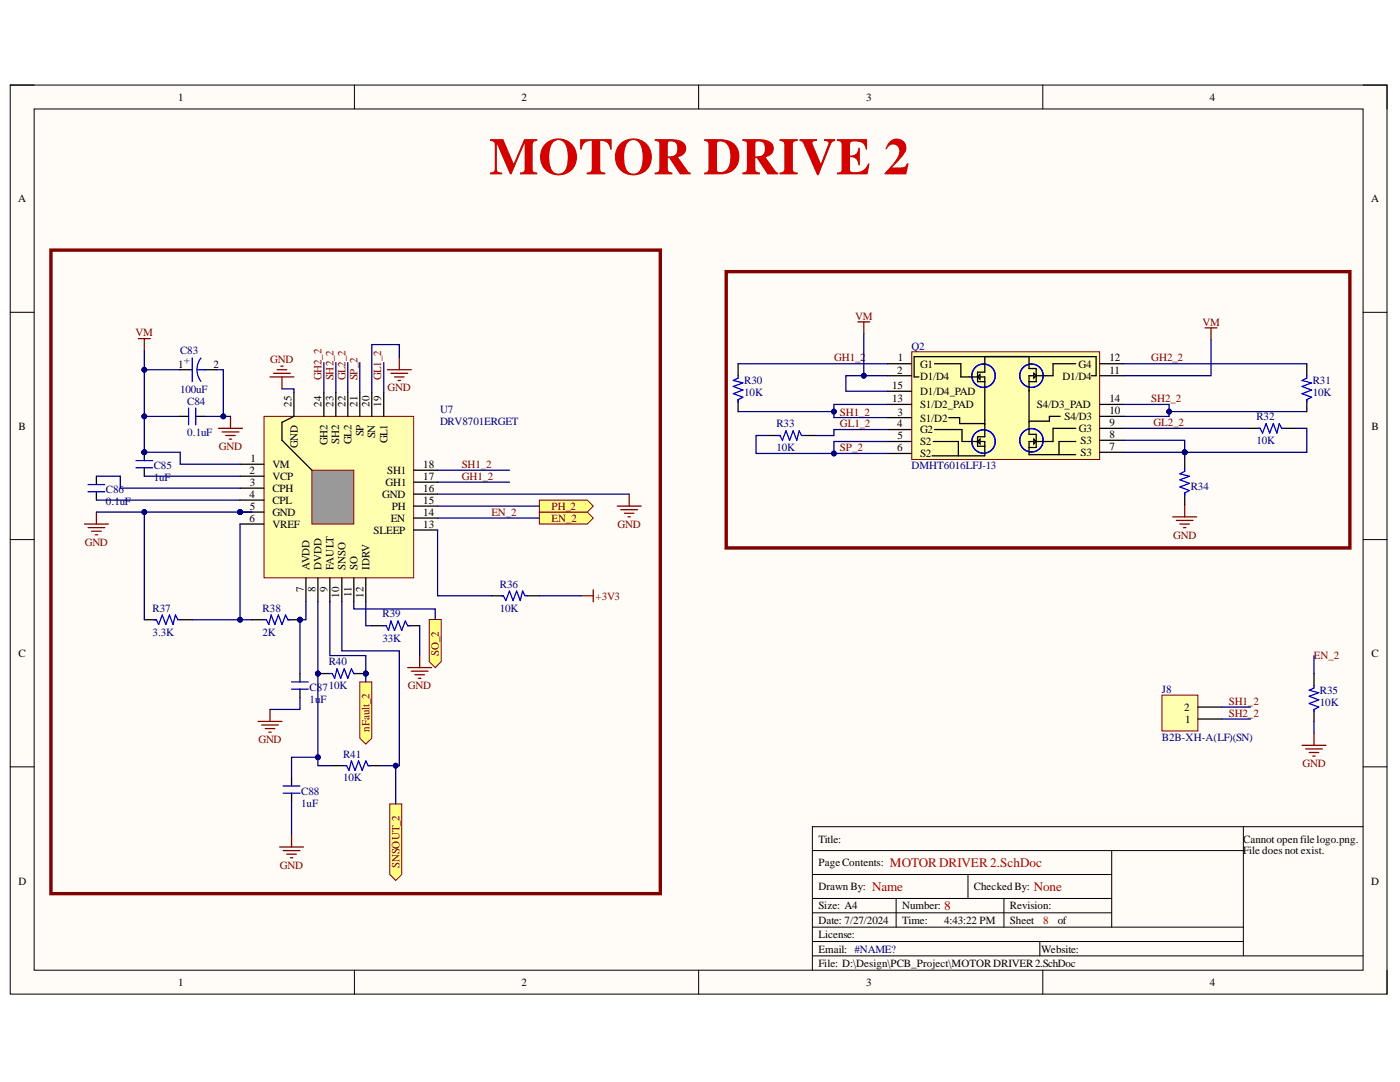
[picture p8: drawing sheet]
<svg xmlns="http://www.w3.org/2000/svg" width="279mm" height="216mm" viewBox="0 0 279 216" stroke-linecap="round" stroke-linejoin="round" font-family="sans-serif">
<defs><g id="words">
<text font-size="10.4" fill="#d50000" x="97.6" y="34.8">MOTOR DRIVE 2</text>
<g font-size="2.6" fill="#d50000">
<text x="177.6" y="173">MOTOR DRIVER2.SchDoc</text>
<text x="174.1" y="177.8">Name</text>
<text x="206.3" y="177.8">None</text>
<text x="188.4" y="181.6">8</text>
</g>
<g font-size="2.2">
<text x="35.6" y="20.1">1</text>
<text x="104.1" y="20.1">2</text>
<text x="172.9" y="20.1">3</text>
<text x="241.4" y="20.1">4</text>
<text x="3.6" y="40.4">A</text>
<text x="273.6" y="40.4">A</text>
<text x="35.6" y="73.4">1</text>
<text x="42.6" y="73.4">2</text>
<text x="178" y="77.6">15</text>
<text x="179" y="74.6">2</text>
<text x="179.2" y="72.1">1</text>
<text x="183.6" y="73.4">G1</text>
<text x="183.6" y="75.7">D1/D4</text>
<text x="212" y="75.7">D1/D4</text>
<text x="215.2" y="73.4">G4</text>
<text x="221.4" y="74.6">11</text>
<text x="221.4" y="72.1">12</text>
<text x="58.2" y="81.2" transform="rotate(-90 58.2 81.2)">25</text>
<text x="64.2" y="81.2" transform="rotate(-90 64.2 81.2)">24</text>
<text x="66.5" y="81.2" transform="rotate(-90 66.5 81.2)">23</text>
<text x="69" y="81.2" transform="rotate(-90 69 81.2)">22</text>
<text x="71.3" y="81.2" transform="rotate(-90 71.3 81.2)">21</text>
<text x="73.7" y="81.2" transform="rotate(-90 73.7 81.2)">20</text>
<text x="76.1" y="81.2" transform="rotate(-90 76.1 81.2)">19</text>
<text x="178" y="80.2">13</text>
<text x="179.1" y="82.9">3</text>
<text x="183.6" y="81.5">S1/D2_PAD</text>
<text x="183.6" y="78.9">D1/D4_PAD</text>
<text x="206.9" y="81.5">S4/D3_PAD</text>
<text x="212.4" y="83.9">S4/D3</text>
<text x="221.4" y="82.7">10</text>
<text x="221.4" y="80.2">14</text>
<text x="3.7" y="85.7">B</text>
<text x="59.4" y="89.3" transform="rotate(-90 59.4 89.3)">GND</text>
<text x="65.3" y="88.8" transform="rotate(-90 65.3 88.8)">GH2</text>
<text x="67.7" y="88.5" transform="rotate(-90 67.7 88.5)">SH2</text>
<text x="70.2" y="88.6" transform="rotate(-90 70.2 88.6)">GL2</text>
<text x="72.5" y="87.1" transform="rotate(-90 72.5 87.1)">SP</text>
<text x="74.9" y="87.5" transform="rotate(-90 74.9 87.5)">SN</text>
<text x="77.3" y="88.4" transform="rotate(-90 77.3 88.4)">GL1</text>
<text x="179" y="85.3">4</text>
<text x="179.1" y="87.7">5</text>
<text x="183.6" y="84.1">S1/D2</text>
<text x="183.6" y="86.5">G2</text>
<text x="183.6" y="88.8">S2</text>
<text x="215.3" y="86.2">G3</text>
<text x="215.6" y="88.6">S3</text>
<text x="221.4" y="89.9">7</text>
<text x="221.4" y="87.4">8</text>
<text x="221.4" y="85">9</text>
<text x="273.7" y="85.7">B</text>
<text x="49.8" y="94.6">2</text>
<text x="50" y="92.2">1</text>
<text x="54.4" y="93.4">VM</text>
<text x="54.4" y="95.8">VCP</text>
<text x="77.3" y="94.6">SH1</text>
<text x="84.4" y="95.8">17</text>
<text x="84.4" y="93.4">18</text>
<text x="179" y="90">6</text>
<text x="183.6" y="91.2">S2</text>
<text x="215.6" y="91">S3</text>
<text x="49.8" y="99.4">4</text>
<text x="49.9" y="96.9">3</text>
<text x="49.9" y="101.8">5</text>
<text x="54.4" y="98.1">CPH</text>
<text x="54.4" y="100.6">CPL</text>
<text x="76.2" y="99.4">GND</text>
<text x="76.9" y="96.9">GH1</text>
<text x="78.2" y="101.8">PH</text>
<text x="84.4" y="100.6">15</text>
<text x="84.4" y="98.1">16</text>
<text x="49.8" y="104.1">6</text>
<text x="54.4" y="102.9">GND</text>
<text x="54.4" y="105.3">VREF</text>
<text x="74.6" y="106.5">SLEEP</text>
<text x="78" y="104.1">EN</text>
<text x="84.4" y="105.3">13</text>
<text x="84.4" y="102.9">14</text>
<text x="61.8" y="113.7" transform="rotate(-90 61.8 113.7)">AVDD</text>
<text x="64.2" y="113.7" transform="rotate(-90 64.2 113.7)">DVDD</text>
<text x="66.5" y="113.7" transform="rotate(-90 66.5 113.7)">FAULT</text>
<text x="69" y="113.7" transform="rotate(-90 69 113.7)">SNSO</text>
<text x="71.3" y="113.7" transform="rotate(-90 71.3 113.7)">SO</text>
<text x="73.7" y="113.7" transform="rotate(-90 73.7 113.7)">IDRV</text>
<text x="60.6" y="118.2" transform="rotate(-90 60.6 118.2)">7</text>
<text x="63" y="118.1" transform="rotate(-90 63 118.1)">8</text>
<text x="65.3" y="118.2" transform="rotate(-90 65.3 118.2)">9</text>
<text x="67.7" y="119.3" transform="rotate(-90 67.7 119.3)">10</text>
<text x="70.2" y="119.1" transform="rotate(-90 70.2 119.1)">11</text>
<text x="72.5" y="119.2" transform="rotate(-90 72.5 119.2)">12</text>
<text x="3.7" y="131.1">C</text>
<text x="273.7" y="131.1">C</text>
<text x="236.4" y="141.9">2</text>
<text x="236.5" y="144.2">1</text>
<text x="163.3" y="168.1">Title:</text>
<text x="163.3" y="172.9">PageContents:</text>
<text x="248.1" y="168.1">Cannot openfilelogo.png.</text>
<text x="248.1" y="170.5">File does not exist.</text>
<text x="3.7" y="176.5">D</text>
<text x="163.3" y="177.7">Drawn By:</text>
<text x="194.3" y="177.7">CheckedBy:</text>
<text x="273.6" y="176.5">D</text>
<text x="163.3" y="181.5">Size: A4</text>
<text x="163.3" y="184.3">Date: 7/27/2024</text>
<text x="180.1" y="181.5">Number:</text>
<text x="180.1" y="184.3">Time:</text>
<text x="188.4" y="184.3">4:43:22 PM</text>
<text x="201.5" y="181.5">Revision:</text>
<text x="201.5" y="184.3">Sheet</text>
<text x="211.1" y="184.3">of</text>
<text x="163.3" y="187.2">License:</text>
<text x="163.3" y="190.1">Email: #NAME?</text>
<text x="207.8" y="190.1">Website:</text>
<text x="35.6" y="196.8">1</text>
<text x="104.1" y="196.8">2</text>
<text x="163.3" y="193">File: D:\Design\PCB_Project\MOTORDRIVER2.SchDoc</text>
<text x="172.9" y="196.8">3</text>
<text x="241.4" y="196.8">4</text>
</g>
<g font-size="2.2" fill="#800000">
<text x="170.7" y="63.8">VM</text>
<text x="240" y="65">VM</text>
<text x="27.1" y="67.1">VM</text>
<text x="53.9" y="72.4">GND</text>
<text x="64.2" y="75.9" transform="rotate(-90 64.2 75.9)">GH2_2</text>
<text x="66.5" y="75.9" transform="rotate(-90 66.5 75.9)">SH2_2</text>
<text x="69" y="75.9" transform="rotate(-90 69 75.9)">GL2_2</text>
<text x="71.3" y="75.9" transform="rotate(-90 71.3 75.9)">SP_2</text>
<text x="76.1" y="75.9" transform="rotate(-90 76.1 75.9)">GL1_2</text>
<text x="166.4" y="72.1">GH1_2</text>
<text x="229.8" y="72.1">GH2_2</text>
<text x="77.3" y="78.1">GND</text>
<text x="167.6" y="82.9">SH1_2</text>
<text x="229.8" y="80.2">SH2_2</text>
<text x="43.7" y="89.9">GND</text>
<text x="167.6" y="85.3">GL1_2</text>
<text x="230.2" y="85">GL2_2</text>
<text x="92.1" y="93.4">SH1_2</text>
<text x="92.1" y="95.8">GH1_2</text>
<text x="167.6" y="90">SP_2</text>
<text x="110.1" y="101.8">PH_2</text>
<text x="98.1" y="102.9">EN_2</text>
<text x="110.1" y="104.1">EN_2</text>
<text x="123.3" y="105.3">GND</text>
<text x="234.2" y="107.5">GND</text>
<text x="16.9" y="108.9">GND</text>
<text x="118.9" y="119.7">+3V3</text>
<text x="87.6" y="130.8" transform="rotate(-90 87.6 130.8)">SO_2</text>
<text x="262.2" y="131.6">EN_2</text>
<text x="81.4" y="137.6">GND</text>
<text x="245.2" y="140.7">SH1_2</text>
<text x="245.2" y="143.1">SH2_2</text>
<text x="51.6" y="148.3">GND</text>
<text x="73.7" y="146" transform="rotate(-90 73.7 146)">nFault_2</text>
<text x="259.9" y="153.1">GND</text>
<text x="55.9" y="173.4">GND</text>
<text x="79.7" y="173.3" transform="rotate(-90 79.7 173.3)">SNSOUT_2</text>
</g>
<g font-size="2.2" fill="#000080">
<text x="35.9" y="70.7">C83</text>
<text x="181.9" y="69.8">Q2</text>
<text x="37.9" y="72.5" transform="rotate(-90 37.9 72.5)">+</text>
<text x="148.5" y="76.7">R30</text>
<text x="262" y="76.7">R31</text>
<text x="35.9" y="78.4">100uF</text>
<text x="37.4" y="80.7">C84</text>
<text x="87.8" y="82.4">U7</text>
<text x="148.5" y="79">10K</text>
<text x="250.7" y="83.9">R32</text>
<text x="262" y="79">10K</text>
<text x="37.4" y="87">0.1uF</text>
<text x="87.8" y="84.8">DRV8701ERGET</text>
<text x="155" y="85.3">R33</text>
<text x="250.7" y="88.6">10K</text>
<text x="30.7" y="93.7">C85</text>
<text x="155" y="90">10K</text>
<text x="181.9" y="93.7">DMHT6016LFJ-13</text>
<text x="21.1" y="98.4">C86</text>
<text x="21.1" y="100.8">0.1uF</text>
<text x="30.7" y="96">1uF</text>
<text x="237.6" y="97.7">R34</text>
<text x="99.8" y="117.3">R36</text>
<text x="30.4" y="122">R37</text>
<text x="52.4" y="122">R38</text>
<text x="76.3" y="123.2">R39</text>
<text x="99.8" y="122">10K</text>
<text x="30.4" y="126.8">3.3K</text>
<text x="52.4" y="126.8">2K</text>
<text x="76.3" y="128">33K</text>
<text x="61.8" y="137.8">C8710K</text>
<text x="65.6" y="132.7">R40</text>
<text x="61.8" y="140.2">1uF</text>
<text x="231.9" y="138.2">J8</text>
<text x="263.4" y="138.5">R35</text>
<text x="263.4" y="140.9">10K</text>
<text x="231.9" y="147.8">B2B-XH-A(LF)(SN)</text>
<text x="68.5" y="151.2">R41</text>
<text x="68.5" y="155.9">10K</text>
<text x="60.1" y="158.6">C88</text>
<text x="60.1" y="161">1uF</text>
</g>
<text font-size="2.2" fill="#d50000" x="208.2" y="184.3">8</text>
</g></defs>
<path d="M2 17h274.8v181.4h-274.8z" fill-rule="evenodd" fill="#fffcf8"/>
<path d="M2 17h274.8v181.4h-274.8z" fill="none" stroke="#000" stroke-width=".2"/>
<path d="M6.8 21.7h265.2v171.9h-265.2z" fill-rule="evenodd" fill="#fffcf8"/>
<g fill="none" stroke="#000" stroke-width=".2">
<path d="M2 17h4.8M70.7 17v4.7M139.4 17v4.7M208.1 17v4.7M272 17h4.8v4.7M6.8 21.7h265.2v171.9h-265.2zM2 62.3h4.8M272 62.3h4.8M2 107.7h4.8M272 107.7h4.8M2 153h4.8M272 153h4.8"/>
<path d="M162.1 179.3h59.8M162.1 174.5h59.8M162.1 169.7h86M178.8 179.3v5.7M193.2 174.5v4.8M200.4 179.3v5.7M221.9 169.7v15.3M248.1 165v25.7M272 165h-109.9v28.6M70.7 193.6v4.8M139.4 193.6v4.8M162.1 185h86"/>
<path d="M162.1 182.1h59.8M162.1 187.9h86M162.1 190.7h109.9M207.5 187.9v2.8M208.1 193.6v4.8M276.8 193.6v4.8"/>
</g>
<circle cx="47.9" cy="102.2" r=".48" fill="#000080"/>
<circle cx="47.9" cy="102.2" r=".48" fill="none" stroke="#000080" stroke-width=".2"/>
<path d="M52.7 83.1h29.9v32.2h-29.9z" fill-rule="evenodd" fill="#ffffb0"/>
<path d="M52.7 83.1h29.9v32.2h-29.9z" fill="none" stroke="#800000" stroke-width=".2"/>
<path d="M47.9 92.6h4.8M47.9 95h4.8M47.9 97.4h4.8M47.9 99.8h4.8M47.9 102.2h4.8" fill="none" stroke="#000" stroke-width=".25"/>
<circle cx="47.9" cy="102.2" r=".48" fill="#000080"/>
<circle cx="47.9" cy="102.2" r=".48" fill="none" stroke="#000080" stroke-width=".2"/>
<g fill="none" stroke="#000" stroke-width=".25">
<path d="M58.7 78.3v4.8M64.6 78.3v4.8M67 78.3v4.8M69.4 78.3v4.8M71.8 78.3v4.8M74.2 78.3v4.8M76.6 78.3v4.8M82.6 98.6h4.7M82.6 96.2h4.7M82.6 93.8h4.7M47.9 104.6h4.8M61.1 115.3v4.8"/>
<path d="M63.4 115.3v4.8M65.8 115.3v4.8M68.2 115.3v4.8M70.6 115.3v4.8M73 115.3v4.8M82.6 105.8h4.7M82.6 103.4h4.7M82.6 101h4.7"/>
</g>
<path d="M62.2 93.8h8.4v10.8h-8.4z" fill-rule="evenodd" fill="#999"/>
<path d="M62.2 93.8h8.4v10.8h-8.4z" fill="none" stroke="#800000" stroke-width=".2"/>
<path d="M58.7 83.1l-2.4 1.2v3.6l5.9 5.9" fill="none" stroke="#000" stroke-width=".25"/>
<circle cx="28.8" cy="90.2" r=".48" fill="#000080"/>
<circle cx="28.8" cy="90.2" r=".48" fill="none" stroke="#000080" stroke-width=".2"/>
<path d="M28.8 90.2v1.7M28.8 93.3v1.7" fill="none" stroke="#000" stroke-width=".25"/>
<circle cx="28.8" cy="90.2" r=".48" fill="#000080"/>
<circle cx="28.8" cy="90.2" r=".48" fill="none" stroke="#000080" stroke-width=".2"/>
<path d="M17.6 98.1h3.3M17.6 96.7h3.3M27.1 93.3h3.4M27.1 91.9h3.4M37.6 81.4v3.4M39.1 81.4v3.4" fill="none" stroke="#00f" stroke-width=".25"/>
<path d="M19.2 95v1.7M19.2 98.1v1.7M36 83.1h1.6M39.1 83.1h1.6" fill="none" stroke="#000" stroke-width=".25"/>
<path d="M27.6 67.6h2.4M28.8 67.6v2.4M43.6 85.5h4.8M44.3 86.2h3.4M45 86.9h2M45.8 87.6h.4M46 83.1v2.4M16.8 104.6h4.8M17.6 105.3h3.3M18.3 106h1.9M19 106.7h.5M19.2 102.2v2.4" fill="none" stroke="#800000" stroke-width=".25"/>
<circle cx="59.9" cy="123.7" r=".48" fill="#000080"/>
<circle cx="59.9" cy="123.7" r=".48" fill="none" stroke="#000080" stroke-width=".2"/>
<path d="M50.3 123.7h2.4M57.5 123.7h2.4" fill="none" stroke="#000" stroke-width=".25"/>
<circle cx="59.9" cy="123.7" r=".48" fill="#000080"/>
<circle cx="59.9" cy="123.7" r=".48" fill="none" stroke="#000080" stroke-width=".2"/>
<path d="M30.7 123.7h.5l.5 .9 .7-1.9 .7 1.9 .7-1.9 .7 1.9 .5-1.9 .5 1h.5M52.7 123.7h.5l.4 .9 .5-1.9 .7 1.9 .8-1.9 .7 1.9 .7-1.9 .5 1h.4M58.2 137.5h3.3M58.2 136.1h3.3M262.2 136.8v.5l-.9 .4 1.9 .5-1.9 .7 1.9 .8-1.9 .7 1.9 .7-1 .5v.4M56.5 158.3h3.4M56.5 156.8h3.4" fill="none" stroke="#00f" stroke-width=".25"/>
<path d="M28.8 123.7h2.4M36 123.7h2.4M59.9 134.4v1.7M59.9 137.5v1.7M262.2 134.4v2.4M58.2 155.2v1.6M58.2 158.3v1.6M262.2 141.6v2.3" fill="none" stroke="#000" stroke-width=".25"/>
<path d="M51.5 143.9h4.8M52.2 144.7h3.4M52.9 145.4h1.9M53.6 146.1h.5M53.9 141.6v2.3M55.8 169h4.8M56.5 169.7h3.4M57.2 170.4h1.9M57.9 171.2h.5M58.2 166.6v2.4" fill="none" stroke="#800000" stroke-width=".25"/>
<circle cx="63.4" cy="134.4" r=".48" fill="#000080"/>
<circle cx="63.4" cy="134.4" r=".48" fill="none" stroke="#000080" stroke-width=".2"/>
<circle cx="73" cy="134.4" r=".48" fill="#000080"/>
<circle cx="73" cy="134.4" r=".48" fill="none" stroke="#000080" stroke-width=".2"/>
<path d="M63.4 134.4h2.4" fill="none" stroke="#000" stroke-width=".25"/>
<circle cx="63.4" cy="134.4" r=".48" fill="#000080"/>
<circle cx="63.4" cy="134.4" r=".48" fill="none" stroke="#000080" stroke-width=".2"/>
<path d="M70.6 134.4h2.4" fill="none" stroke="#000" stroke-width=".25"/>
<circle cx="73" cy="134.4" r=".48" fill="#000080"/>
<circle cx="73" cy="134.4" r=".48" fill="none" stroke="#000080" stroke-width=".2"/>
<path d="M65.8 134.4h.5l.5 1 .5-2 .7 2 .7-2 .7 2 .7-2 .5 1h.5M68.7 152.8h.5l.5 .9 .4-1.9 .8 1.9 .7-1.9 .7 1.9 .7-1.9 .5 1h.5" fill="none" stroke="#00f" stroke-width=".25"/>
<path d="M66.3 152.8h2.4M73.5 152.8h2.4" fill="none" stroke="#000" stroke-width=".25"/>
<path d="M71.8 136.1h2.4v11.2l-1.2 1.2-1.2-1.2z" fill-rule="evenodd" fill="#ffff80"/>
<path d="M71.8 136.1h2.4v11.2l-1.2 1.2-1.2-1.2z" fill="none" stroke="#800000" stroke-width=".2"/>
<path d="M77.8 160.4h2.4v14.1l-1.2 1.2-1.2-1.2z" fill-rule="evenodd" fill="#ffff80"/>
<path d="M77.8 160.4h2.4v14.1l-1.2 1.2-1.2-1.2z" fill="none" stroke="#800000" stroke-width=".2"/>
<path d="M85.7 123.6h2.4v8.4l-1.2 1.2-1.2-1.2z" fill-rule="evenodd" fill="#ffff80"/>
<path d="M85.7 123.6h2.4v8.4l-1.2 1.2-1.2-1.2z" fill="none" stroke="#800000" stroke-width=".2"/>
<path d="M74.2 124.9h2.4M81.4 124.9h2.4" fill="none" stroke="#000" stroke-width=".25"/>
<path d="M76.6 124.9h.5l.4 .9 .5-1.9 .7 1.9 .8-1.9 .7 1.9 .7-1.9 .5 1h.4" fill="none" stroke="#00f" stroke-width=".25"/>
<path d="M81.4 133.2h4.7M82.1 133.9h3.3M82.8 134.6h1.9M83.5 135.4h.5M83.8 130.8v2.4" fill="none" stroke="#800000" stroke-width=".25"/>
<path d="M107.6 102.2h9.6l1.2 1.2-1.2 1.2h-9.6z" fill-rule="evenodd" fill="#ffff80"/>
<path d="M107.6 102.2h9.6l1.2 1.2-1.2 1.2h-9.6z" fill="none" stroke="#800000" stroke-width=".2"/>
<path d="M107.6 99.8h9.6l1.2 1.2-1.2 1.2h-9.6z" fill-rule="evenodd" fill="#ffff80"/>
<path d="M107.6 99.8h9.6l1.2 1.2-1.2 1.2h-9.6z" fill="none" stroke="#800000" stroke-width=".2"/>
<path d="M125.6 98.6v2.4M116 118.9h2.4M118.4 117.7v2.4M123.2 101h4.8M123.9 101.7h3.3M124.6 102.4h1.9M125.3 103.1h.5M259.8 148.7h4.8M260.6 149.4h3.3M261.3 150.2h1.9M262 150.9h.5M262.2 146.3v2.4" fill="none" stroke="#800000" stroke-width=".25"/>
<path d="M98.1 118.9h2.4M105.3 118.9h2.3" fill="none" stroke="#000" stroke-width=".25"/>
<path d="M100 118.9h.5l.5 .9 .7-1.9 .7 1.9 .7-1.9 .7 1.9 .5-1.9 .5 1h.5" fill="none" stroke="#00f" stroke-width=".25"/>
<path d="M181.9 70.2h37.6v21.5h-37.6z" fill-rule="evenodd" fill="#ffffb0"/>
<path d="M181.9 70.2h37.6v21.5h-37.6z" fill="none" stroke="#800000" stroke-width=".2"/>
<g fill="none" stroke="#000" stroke-width=".25">
<path d="M177.2 72.6h4.7M177.2 75h4.7M193.4 75.2h3.1v8.6M196.5 71.6v2.7h-1.4v1.9h1.4M219.5 72.6h4.7M219.5 75h4.7M177.2 83.3h4.7M177.2 85.7h4.7M177.2 88.1h4.7M177.2 90.5h4.7M219.5 90.3h4.7M219.5 87.9h4.7"/>
<path d="M219.5 85.5h4.7M219.5 83.1h4.7"/>
</g>
<g fill="none" stroke="#00f" stroke-width=".25">
<circle cx="196.3" cy="75" r="2.33"/>
<circle cx="205.9" cy="75" r="2.33"/>
<circle cx="196.3" cy="88.1" r="2.33"/>
<circle cx="205.9" cy="87.9" r="2.33"/>
</g>
<path d="M195.1 75.2l.5-.5v1z" fill="#c0c0c0"/>
<path d="M195.1 75.2l.5-.5v1zM193.4 88.1h3.1v2.9M196.5 84.5v2.6h-1.4v1.9h1.4" fill="none" stroke="#000" stroke-width=".25"/>
<path d="M195.1 88.1l.5-.5v1z" fill="#c0c0c0"/>
<path d="M205.6 75h3.1M206.8 73.5v2.7M195.1 88.1l.5-.5v1z" fill="none" stroke="#000" stroke-width=".25"/>
<path d="M206.3 74.5l.5 .5-.5 .5z" fill="#c0c0c0"/>
<path d="M205.4 71.2v2.3h1.4M205.4 76.2h1.4M205.6 75h-.2v3.1M206.3 74.5l.5 .5-.5 .5zM206.8 86.7v2.6M206.8 88.1h1.9" fill="none" stroke="#000" stroke-width=".25"/>
<path d="M206.3 87.6l.5 .5-.5 .5z" fill="#c0c0c0"/>
<g fill="none" stroke="#000" stroke-width=".25">
<path d="M147.3 72.6v2.4M147.3 79.7v2.4M177.2 78.1h4.7M186.5 72.6h5.3v2.6h1.6M196.5 71.2v.4M205.4 77.8v8.9h1.4M214.7 72.6h-4.5v2.4h-1.5M217.8 75h1v-3.8h-36.4v4h1M260.8 72.6v2.4M260.8 79.7v2.4M153.3 86.9h2.4M160.4 86.9h2.4"/>
<path d="M177.2 80.7h4.7M186 91h10.5M186.3 88.1h5v2.9M186.5 85.7h5.5v2.4h1.4M189.4 83.3h2.1v1.2h5M196.5 83.8v1M205.4 89.3h1.4M206.3 87.6l.5 .5-.5 .5zM206.3 88.1h-.9v2.6h9.3M211.6 83.1h-2.2v.9h-4M214.7 85.5h-4.5v2.6h-1.5M214.7 88.1h-3.4v2.6"/>
<path d="M219.5 80.7h4.7M249.1 85.5h2.4M256.3 85.5h2.4"/>
</g>
<path d="M171.2 64.2h2.4M172.4 64.2v2.4M240.5 65.4h2.4M241.7 65.4v2.4M234 103.1h4.8M234.8 103.8h3.3M235.5 104.6h1.9M236.2 105.3h.5M236.4 100.7v2.4" fill="none" stroke="#800000" stroke-width=".25"/>
<path d="M147.3 75v.4l-.9 .5 1.9 .5-1.9 .7 1.9 .7-1.9 .8 1.9 .7-1 .4v.5M260.8 75v.5l-1 .4 2 .5-2 .7 2 .7-2 .8 2 .7-1 .4v.5M155.2 86.9h.5l.4 1 .8-1.9 .7 1.9 .7-1.9 .7 1.9 .5-1.9 .5 .9h.4M251 85.5h.5l.5 .9 .7-1.9 .7 1.9 .7-1.9 .7 1.9 .5-1.9 .5 1h.5" fill="none" stroke="#00f" stroke-width=".25"/>
<path d="M231.9 138.7h7.2v7.2h-7.2z" fill-rule="evenodd" fill="#ffffb0"/>
<path d="M231.9 138.7h7.2v7.2h-7.2z" fill="none" stroke="#800000" stroke-width=".2"/>
<path d="M36 73.8h2.4M40.7 73.8h2.4M239.1 143.5h4.7M239.1 141.1h4.7" fill="none" stroke="#000" stroke-width=".25"/>
<path d="M38.4 71.4v4.8M39.6 73.8h1.4M40.1 71.4a3.8 3.8 0 0 0 0 4.7" fill="none" stroke="#00f" stroke-width=".25"/>
<path d="M53.9 75.2h4.8M54.6 74.5h3.3M55.3 73.8h1.9M56 73.1h.5M56.3 75.2v2.4M77.3 73.8h4.8M78 74.5h3.4M78.7 75.2h1.9M79.5 75.9h.4M79.7 71.4v2.4" fill="none" stroke="#800000" stroke-width=".25"/>
<path d="M10.2 49.9h121.6v128.4h-121.6zM144.9 54.2h124.5v55.1h-124.5z" fill="none" stroke="#800000" stroke-width=".68"/>
<path d="M28.8 90.2h7.2v2.4h11.9M28.8 95h19.1" fill="none" stroke="#000080" stroke-width=".25"/>
<circle cx="28.8" cy="90.2" r=".48" fill="#000080"/>
<circle cx="28.8" cy="90.2" r=".48" fill="none" stroke="#000080" stroke-width=".2"/>
<path d="M36 83.1h-7.2v7.1" fill="none" stroke="#000080" stroke-width=".25"/>
<circle cx="28.8" cy="90.2" r=".48" fill="#000080"/>
<circle cx="28.8" cy="90.2" r=".48" fill="none" stroke="#000080" stroke-width=".2"/>
<circle cx="28.8" cy="83.1" r=".48" fill="#000080"/>
<circle cx="28.8" cy="83.1" r=".48" fill="none" stroke="#000080" stroke-width=".2"/>
<path d="M19.2 95h4.8v2.4h23.9M19.2 99.8h28.7M47.9 102.2h2.4" fill="none" stroke="#000080" stroke-width=".25"/>
<circle cx="47.9" cy="102.2" r=".48" fill="#000080"/>
<circle cx="47.9" cy="102.2" r=".48" fill="none" stroke="#000080" stroke-width=".2"/>
<path d="M28.8 102.2v21.5" fill="none" stroke="#000080" stroke-width=".25"/>
<circle cx="28.8" cy="102.2" r=".48" fill="#000080"/>
<circle cx="28.8" cy="102.2" r=".48" fill="none" stroke="#000080" stroke-width=".2"/>
<path d="M47.9 104.6v19.1h-9.5" fill="none" stroke="#000080" stroke-width=".25"/>
<circle cx="47.9" cy="123.7" r=".48" fill="#000080"/>
<circle cx="47.9" cy="123.7" r=".48" fill="none" stroke="#000080" stroke-width=".2"/>
<path d="M47.9 123.7h2.4" fill="none" stroke="#000080" stroke-width=".25"/>
<circle cx="47.9" cy="123.7" r=".48" fill="#000080"/>
<circle cx="47.9" cy="123.7" r=".48" fill="none" stroke="#000080" stroke-width=".2"/>
<path d="M59.9 139.2v2.4h-6M61.1 120.1v3.6h-1.2v10.7" fill="none" stroke="#000080" stroke-width=".25"/>
<circle cx="59.9" cy="123.7" r=".48" fill="#000080"/>
<circle cx="59.9" cy="123.7" r=".48" fill="none" stroke="#000080" stroke-width=".2"/>
<g fill="none" stroke="#000080" stroke-width=".25">
<path d="M64.6 72.3v6M67 72.3v6M69.4 72.3v6M71.8 72.3v6M76.6 72.3v6M172.4 66.6v8.4M87.3 98.6h38.3M87.3 93.8h14.4M87.3 96.2h14.4M87.3 105.8v13.1h10.8M87.3 103.4h20.3M87.3 101h20.3"/>
<path d="M107.6 118.9h8.4M73 120.1v4.8h1.2M83.8 124.9v5.9M262.2 130.8v3.6M58.2 159.9v6.7M262.2 143.9v2.4"/>
</g>
<circle cx="172.4" cy="75" r=".48" fill="#000080"/>
<circle cx="172.4" cy="75" r=".48" fill="none" stroke="#000080" stroke-width=".2"/>
<path d="M177.2 88.1h-10.8v2.4h10.8" fill="none" stroke="#000080" stroke-width=".25"/>
<circle cx="166.4" cy="90.5" r=".48" fill="#000080"/>
<circle cx="166.4" cy="90.5" r=".48" fill="none" stroke="#000080" stroke-width=".2"/>
<path d="M147.3 72.6h29.9M241.7 67.8v7.2h-17.5M166.4 82.1v1.2h10.8" fill="none" stroke="#000080" stroke-width=".25"/>
<circle cx="166.4" cy="82.1" r=".48" fill="#000080"/>
<circle cx="166.4" cy="82.1" r=".48" fill="none" stroke="#000080" stroke-width=".2"/>
<path d="M177.2 80.7h-10.8v1.4h-19.1" fill="none" stroke="#000080" stroke-width=".25"/>
<circle cx="166.4" cy="82.1" r=".48" fill="#000080"/>
<circle cx="166.4" cy="82.1" r=".48" fill="none" stroke="#000080" stroke-width=".2"/>
<path d="M153.3 86.9h-2.4v3.6h15.5M177.2 85.7h-10.8v1.2h-3.6" fill="none" stroke="#000080" stroke-width=".25"/>
<circle cx="166.4" cy="90.5" r=".48" fill="#000080"/>
<circle cx="166.4" cy="90.5" r=".48" fill="none" stroke="#000080" stroke-width=".2"/>
<path d="M224.2 72.6h36.6M233.3 82.1v1h-9.1" fill="none" stroke="#000080" stroke-width=".25"/>
<circle cx="233.3" cy="82.1" r=".48" fill="#000080"/>
<circle cx="233.3" cy="82.1" r=".48" fill="none" stroke="#000080" stroke-width=".2"/>
<path d="M224.2 80.7h9.1v1.4h27.5" fill="none" stroke="#000080" stroke-width=".25"/>
<circle cx="233.3" cy="82.1" r=".48" fill="#000080"/>
<circle cx="233.3" cy="82.1" r=".48" fill="none" stroke="#000080" stroke-width=".2"/>
<path d="M28.8 70v3.8M224.2 85.5h24.9M243.8 141.1h5.8M243.8 143.5h5.8" fill="none" stroke="#000080" stroke-width=".25"/>
<circle cx="28.8" cy="73.8" r=".48" fill="#000080"/>
<circle cx="28.8" cy="73.8" r=".48" fill="none" stroke="#000080" stroke-width=".2"/>
<path d="M43.1 73.8h1.5v9.3" fill="none" stroke="#000080" stroke-width=".25"/>
<circle cx="44.6" cy="83.1" r=".48" fill="#000080"/>
<circle cx="44.6" cy="83.1" r=".48" fill="none" stroke="#000080" stroke-width=".2"/>
<path d="M177.2 75h-8.4v3.1h8.4" fill="none" stroke="#000080" stroke-width=".25"/>
<circle cx="172.4" cy="75" r=".48" fill="#000080"/>
<circle cx="172.4" cy="75" r=".48" fill="none" stroke="#000080" stroke-width=".2"/>
<path d="M36 73.8h-7.2v9.3" fill="none" stroke="#000080" stroke-width=".25"/>
<circle cx="28.8" cy="73.8" r=".48" fill="#000080"/>
<circle cx="28.8" cy="73.8" r=".48" fill="none" stroke="#000080" stroke-width=".2"/>
<circle cx="28.8" cy="83.1" r=".48" fill="#000080"/>
<circle cx="28.8" cy="83.1" r=".48" fill="none" stroke="#000080" stroke-width=".2"/>
<path d="M63.4 151.1v1.7h2.9" fill="none" stroke="#000080" stroke-width=".25"/>
<circle cx="63.4" cy="151.1" r=".48" fill="#000080"/>
<circle cx="63.4" cy="151.1" r=".48" fill="none" stroke="#000080" stroke-width=".2"/>
<path d="M63.4 120.1v31h-5.2v4.1" fill="none" stroke="#000080" stroke-width=".25"/>
<circle cx="63.4" cy="151.1" r=".48" fill="#000080"/>
<circle cx="63.4" cy="151.1" r=".48" fill="none" stroke="#000080" stroke-width=".2"/>
<circle cx="63.4" cy="134.4" r=".48" fill="#000080"/>
<circle cx="63.4" cy="134.4" r=".48" fill="none" stroke="#000080" stroke-width=".2"/>
<path d="M65.8 120.1v10.7h7.2v3.6" fill="none" stroke="#000080" stroke-width=".25"/>
<circle cx="73" cy="134.4" r=".48" fill="#000080"/>
<circle cx="73" cy="134.4" r=".48" fill="none" stroke="#000080" stroke-width=".2"/>
<path d="M73 134.4v1.7" fill="none" stroke="#000080" stroke-width=".25"/>
<circle cx="73" cy="134.4" r=".48" fill="#000080"/>
<circle cx="73" cy="134.4" r=".48" fill="none" stroke="#000080" stroke-width=".2"/>
<path d="M79 152.8v7.6" fill="none" stroke="#000080" stroke-width=".25"/>
<circle cx="79" cy="152.8" r=".48" fill="#000080"/>
<circle cx="79" cy="152.8" r=".48" fill="none" stroke="#000080" stroke-width=".2"/>
<path d="M56.3 77.6h2.4v.7M224.2 90.3h12.2" fill="none" stroke="#000080" stroke-width=".25"/>
<circle cx="236.4" cy="90.2" r=".48" fill="#000080"/>
<circle cx="236.4" cy="90.2" r=".48" fill="none" stroke="#000080" stroke-width=".2"/>
<path d="M258.7 85.5h2.1v4.8h-24.4" fill="none" stroke="#000080" stroke-width=".25"/>
<circle cx="236.4" cy="90.2" r=".48" fill="#000080"/>
<circle cx="236.4" cy="90.2" r=".48" fill="none" stroke="#000080" stroke-width=".2"/>
<path d="M224.2 87.9h12.2v2.4" fill="none" stroke="#000080" stroke-width=".25"/>
<circle cx="236.4" cy="90.2" r=".48" fill="#000080"/>
<circle cx="236.4" cy="90.2" r=".48" fill="none" stroke="#000080" stroke-width=".2"/>
<path d="M79.7 71.4v-2.6h-5.5v9.5M19.2 102.2h28.7M70.6 120.1v1.4h16.3v2.1" fill="none" stroke="#000080" stroke-width=".25"/>
<circle cx="28.8" cy="102.2" r=".48" fill="#000080"/>
<circle cx="28.8" cy="102.2" r=".48" fill="none" stroke="#000080" stroke-width=".2"/>
<circle cx="47.9" cy="102.2" r=".48" fill="#000080"/>
<circle cx="47.9" cy="102.2" r=".48" fill="none" stroke="#000080" stroke-width=".2"/>
<path d="M40.7 83.1h5.3" fill="none" stroke="#000080" stroke-width=".25"/>
<circle cx="44.6" cy="83.1" r=".48" fill="#000080"/>
<circle cx="44.6" cy="83.1" r=".48" fill="none" stroke="#000080" stroke-width=".2"/>
<path d="M68.2 120.1v9.8h11.5v22.9h-3.8" fill="none" stroke="#000080" stroke-width=".25"/>
<circle cx="79" cy="152.8" r=".48" fill="#000080"/>
<circle cx="79" cy="152.8" r=".48" fill="none" stroke="#000080" stroke-width=".2"/>
<path d="M236.4 91.2v2.4M236.4 98.4v2.3" fill="none" stroke="#000" stroke-width=".25"/>
<path d="M236.4 93.6v.5l-.9 .4 1.9 .5-1.9 .7 1.9 .7-1.9 .8 1.9 .7-1 .5v.4" fill="none" stroke="#00f" stroke-width=".25"/>
<path d="M236.4 90.3v.9" fill="none" stroke="#000080" stroke-width=".25"/>
<circle cx="236.4" cy="90.2" r=".48" fill="#000080"/>
<circle cx="236.4" cy="90.2" r=".48" fill="none" stroke="#000080" stroke-width=".2"/>
<use href="#words"/>
</svg>
